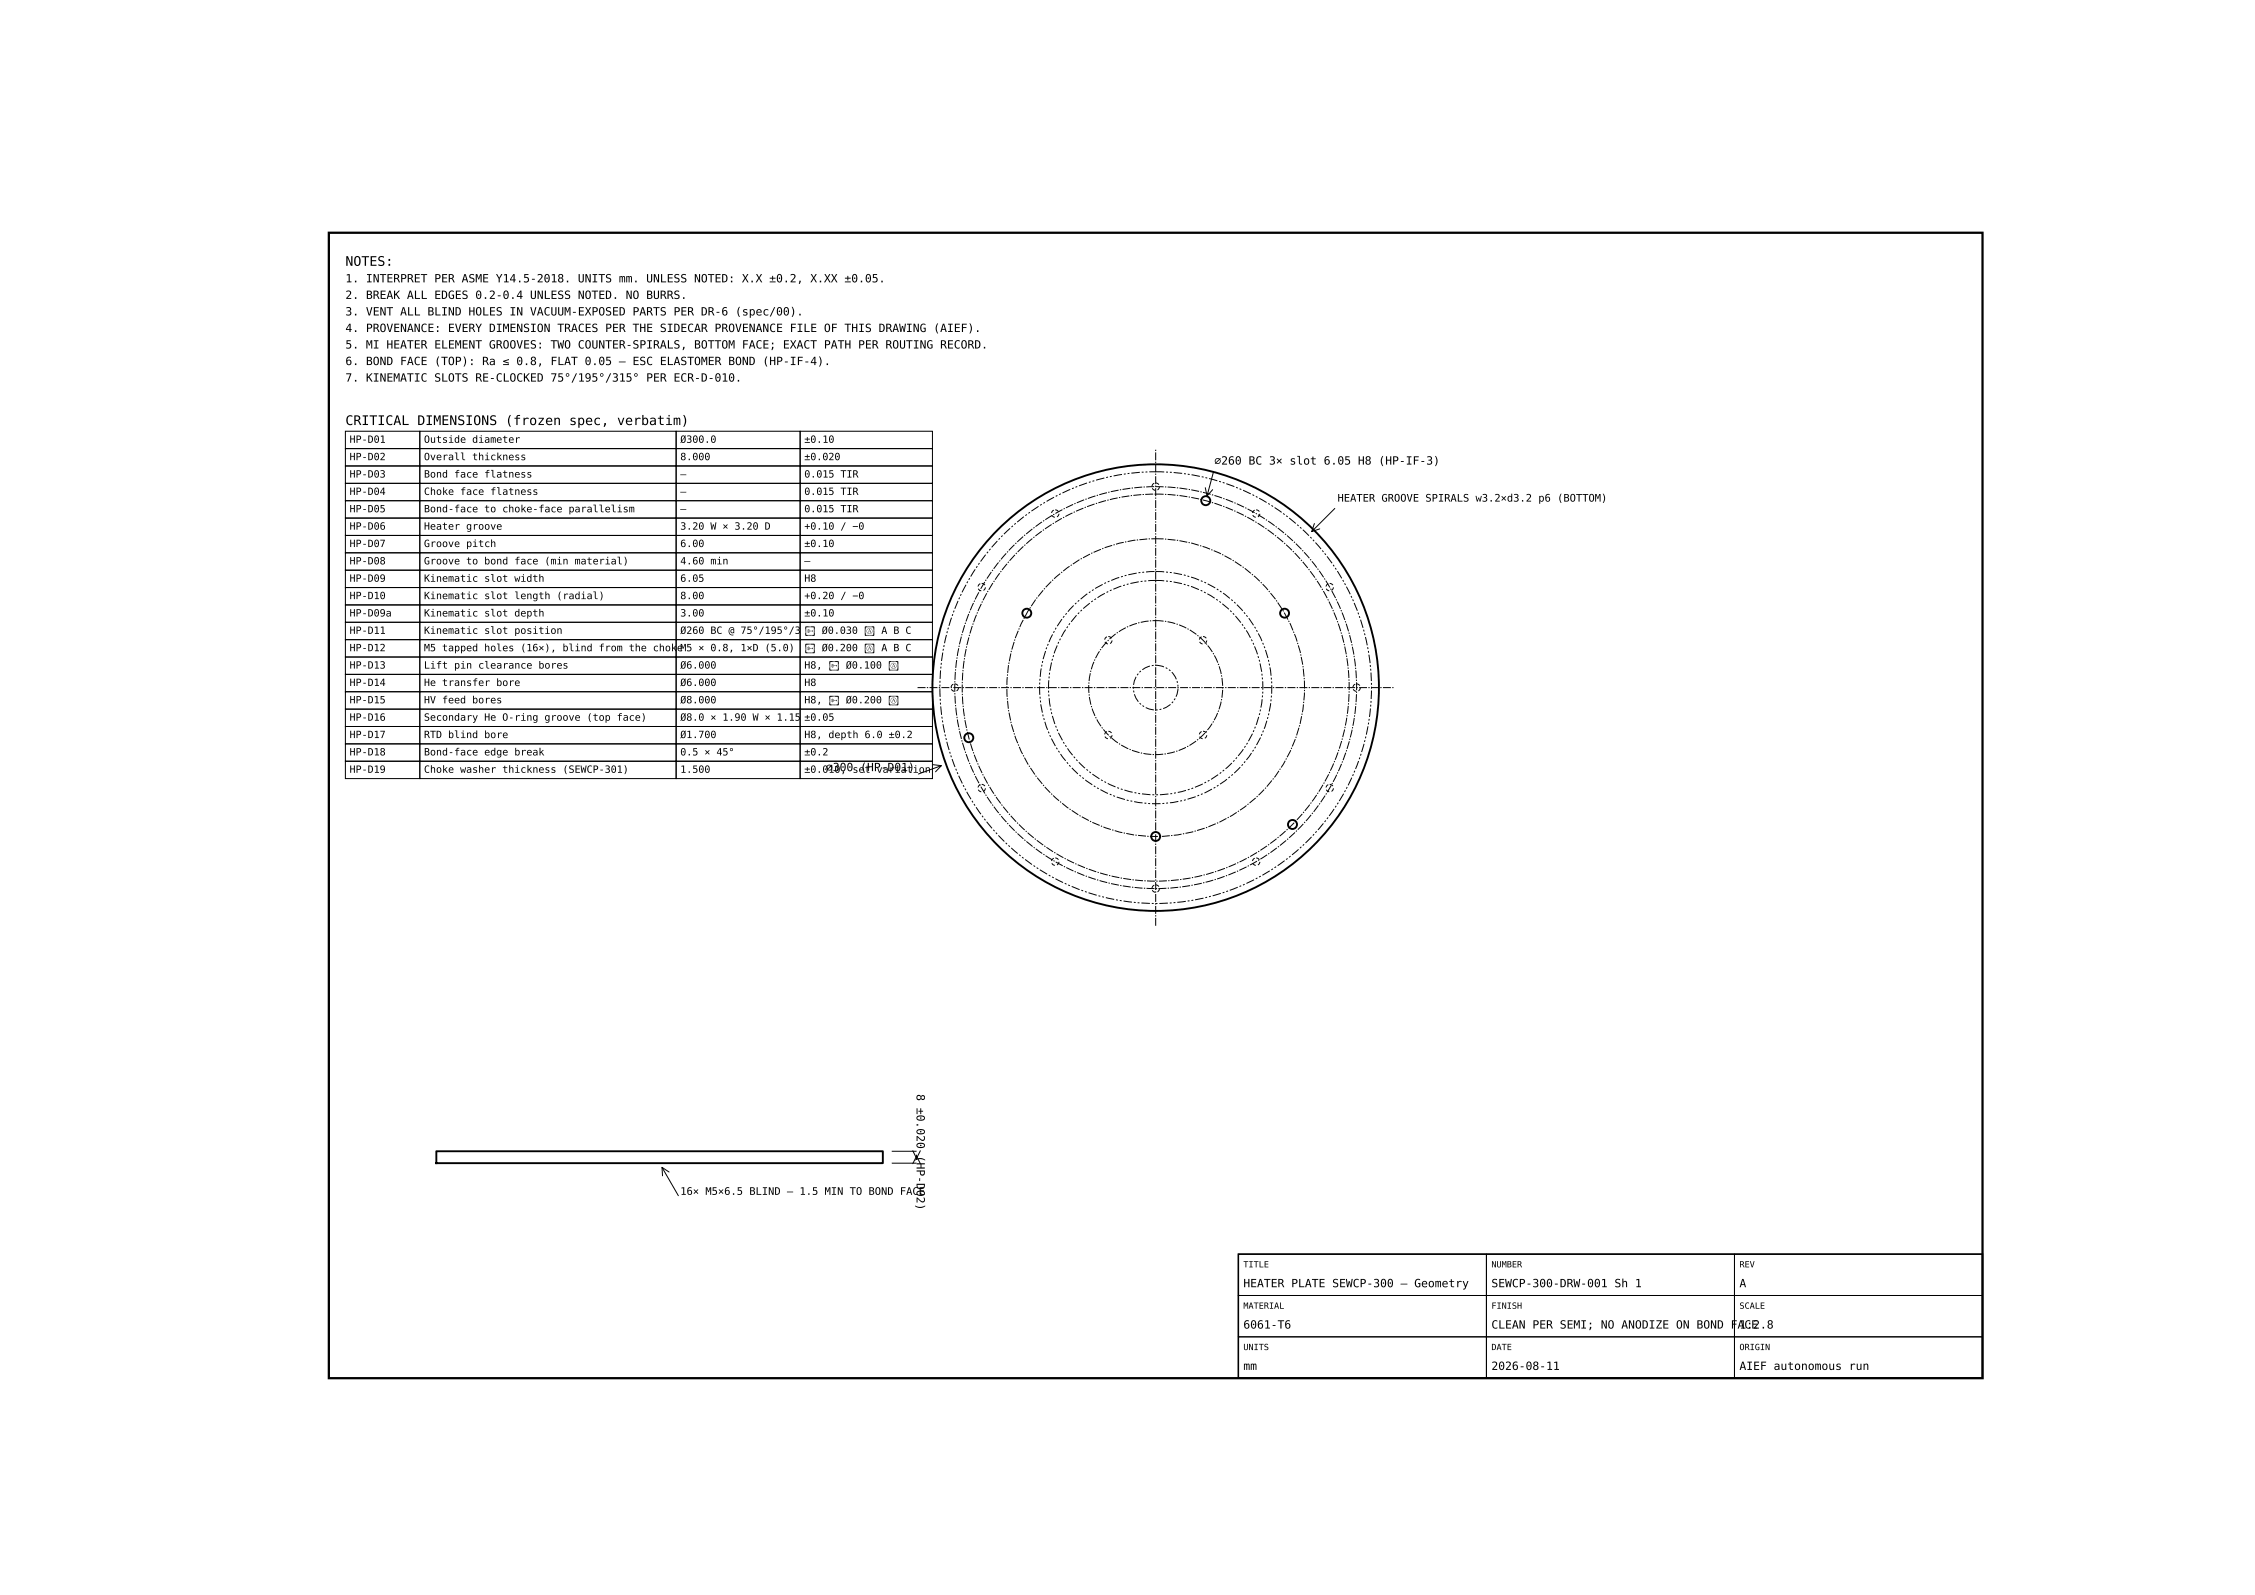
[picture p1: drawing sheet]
<svg xmlns="http://www.w3.org/2000/svg" width="420mm" height="297mm" viewBox="0 0 420 297" stroke-linecap="round" stroke-linejoin="round" font-family="sans-serif">
<defs><g id="words">
<g font-size="2.5">
<text x="64.3" y="49.5">NOTES:</text>
<text x="64.3" y="79.1">CRITICAL DIMENSIONS (frozen spec, verbatim)</text>
</g>
<g font-size="2.1">
<text x="64.3" y="52.6">1. INTERPRET PER ASME Y14.5-2018. UNITS mm. UNLESS NOTED: X.X ±0.2, X.XX ±0.05.</text>
<text x="64.3" y="55.7">2. BREAK ALL EDGES 0.2-0.4 UNLESS NOTED. NO BURRS.</text>
<text x="64.3" y="58.7">3. VENT ALL BLIND HOLES IN VACUUM-EXPOSED PARTS PER DR-6 (spec/00).</text>
<text x="64.3" y="61.8">4. PROVENANCE: EVERY DIMENSION TRACES PER THE SIDECAR PROVENANCE FILE OF THIS DRAWING (AIEF).</text>
<text x="64.3" y="64.9">5. MI HEATER ELEMENT GROOVES: TWO COUNTER-SPIRALS, BOTTOM FACE; EXACT PATH PER ROUTING RECORD.</text>
<text x="64.3" y="68">6. BOND FACE (TOP): Ra ≤ 0.8, FLAT 0.05 — ESC ELASTOMER BOND (HP-IF-4).</text>
<text x="64.3" y="71.1">7. KINEMATIC SLOTS RE-CLOCKED 75°/195°/315° PER ECR-D-010.</text>
<text x="226.2" y="86.5">⌀260 BC 3× slot 6.05 H8 (HP-IF-3)</text>
<text x="153.8" y="143.6">⌀300 (HP-D01)</text>
<text x="170.7" y="203.7" transform="rotate(90 170.7 203.7)">8 ±0.020 (HP-D02)</text>
<text x="231.6" y="239.7">HEATER PLATE SEWCP-300 — Geometry</text>
<text x="277.8" y="239.7">SEWCP-300-DRW-001 Sh 1</text>
<text x="324" y="239.7">A</text>
<text x="231.6" y="247.4">6061-T6</text>
<text x="277.8" y="247.4">CLEAN PER SEMI; NO ANODIZE ON BOND FACE</text>
<text x="324" y="247.4">1:2.8</text>
<text x="231.6" y="255.1">mm</text>
<text x="277.8" y="255.1">2026-08-11</text>
<text x="324" y="255.1">AIEF autonomous run</text>
</g>
<g font-size="1.9">
<text x="65.1" y="82.5">HP-D01</text>
<text x="79" y="82.5">Outside diameter</text>
<text x="126.7" y="82.5">Ø300.0</text>
<text x="149.8" y="82.5">±0.10</text>
<text x="65.1" y="85.7">HP-D02</text>
<text x="65.1" y="88.9">HP-D03</text>
<text x="79" y="85.7">Overall thickness</text>
<text x="79" y="88.9">Bond face flatness</text>
<text x="126.7" y="85.7">8.000</text>
<text x="126.7" y="88.9">—</text>
<text x="149.8" y="85.7">±0.020</text>
<text x="149.8" y="88.9">0.015 TIR</text>
<text x="65.1" y="92.2">HP-D04</text>
<text x="65.1" y="95.4">HP-D05</text>
<text x="79" y="92.2">Choke face flatness</text>
<text x="79" y="95.4">Bond-face to choke-face parallelism</text>
<text x="126.7" y="92.2">—</text>
<text x="126.7" y="95.4">—</text>
<text x="149.8" y="92.2">0.015 TIR</text>
<text x="149.8" y="95.4">0.015 TIR</text>
<text x="249.1" y="93.4">HEATER GROOVE SPIRALS w3.2×d3.2 p6 (BOTTOM)</text>
<text x="65.1" y="98.6">HP-D06</text>
<text x="65.1" y="101.9">HP-D07</text>
<text x="79" y="98.6">Heater groove</text>
<text x="79" y="101.9">Groove pitch</text>
<text x="126.7" y="98.6">3.20 W × 3.20 D</text>
<text x="126.7" y="101.9">6.00</text>
<text x="149.8" y="98.6">+0.10 / −0</text>
<text x="149.8" y="101.9">±0.10</text>
<text x="65.1" y="105.1">HP-D08</text>
<text x="79" y="105.1">Groove to bond face (min material)</text>
<text x="126.7" y="105.1">4.60 min</text>
<text x="149.8" y="105.1">—</text>
<text x="65.1" y="108.3">HP-D09</text>
<text x="65.1" y="111.6">HP-D10</text>
<text x="79" y="108.3">Kinematic slot width</text>
<text x="79" y="111.6">Kinematic slot length (radial)</text>
<text x="126.7" y="108.3">6.05</text>
<text x="126.7" y="111.6">8.00</text>
<text x="149.8" y="108.3">H8</text>
<text x="149.8" y="111.6">+0.20 / −0</text>
<text x="65.1" y="114.8">HP-D09a</text>
<text x="65.1" y="118">HP-D11</text>
<text x="79" y="114.8">Kinematic slot depth</text>
<text x="79" y="118">Kinematic slot position</text>
<text x="126.7" y="114.8">3.00</text>
<text x="126.7" y="118">Ø260 BC @ 75°/195°/3</text>
<text x="149.8" y="114.8">±0.10</text>
<text x="149.8" y="118">⌖ Ø0.030 Ⓜ A B C</text>
<text x="65.1" y="121.3">HP-D12</text>
<text x="65.1" y="124.5">HP-D13</text>
<text x="79" y="121.3">M5 tapped holes (16×), blind from the chokeM5 × 0.8, 1×D (5.0)</text>
<text x="79" y="124.5">Lift pin clearance bores</text>
<text x="126.7" y="124.5">Ø6.000</text>
<text x="149.8" y="121.3">⌖ Ø0.200 Ⓜ A B C</text>
<text x="149.8" y="124.5">H8, ⌖ Ø0.100 Ⓜ</text>
<text x="65.1" y="127.7">HP-D14</text>
<text x="65.1" y="131">HP-D15</text>
<text x="79" y="127.7">He transfer bore</text>
<text x="79" y="131">HV feed bores</text>
<text x="126.7" y="127.7">Ø6.000</text>
<text x="126.7" y="131">Ø8.000</text>
<text x="149.8" y="127.7">H8</text>
<text x="149.8" y="131">H8, ⌖ Ø0.200 Ⓜ</text>
<text x="65.1" y="134.2">HP-D16</text>
<text x="65.1" y="137.4">HP-D17</text>
<text x="79" y="134.2">Secondary He O-ring groove (top face)</text>
<text x="79" y="137.4">RTD blind bore</text>
<text x="126.7" y="134.2">Ø8.0 × 1.90 W × 1.15</text>
<text x="126.7" y="137.4">Ø1.700</text>
<text x="149.8" y="134.2">±0.05</text>
<text x="149.8" y="137.4">H8, depth 6.0 ±0.2</text>
<text x="65.1" y="140.7">HP-D18</text>
<text x="65.1" y="143.9">HP-D19</text>
<text x="79" y="140.7">Bond-face edge break</text>
<text x="79" y="143.9">Choke washer thickness (SEWCP-301)</text>
<text x="126.7" y="140.7">0.5 × 45°</text>
<text x="126.7" y="143.9">1.500</text>
<text x="149.8" y="140.7">±0.2</text>
<text x="149.8" y="143.9">±0.010, set variation</text>
<text x="126.7" y="222.5">16× M5×6.5 BLIND — 1.5 MIN TO BOND FACE</text>
</g>
<g font-size="1.6">
<text x="231.6" y="236">TITLE</text>
<text x="277.8" y="236">NUMBER</text>
<text x="324" y="236">REV</text>
<text x="231.6" y="243.7">MATERIAL</text>
<text x="277.8" y="243.7">FINISH</text>
<text x="324" y="243.7">SCALE</text>
<text x="231.6" y="251.4">UNITS</text>
<text x="277.8" y="251.4">DATE</text>
<text x="324" y="251.4">ORIGIN</text>
</g>
</g></defs>
<path d="M61.2 43.3h308v213.3h-308z" fill="none" stroke="#000" stroke-width=".42"/>
<g fill="none" stroke="#000" stroke-width=".35">
<path d="M81.3 214.4h83.1v2.2h-83.1z"/>
<circle cx="224.6" cy="93.2" r=".84"/>
<circle cx="191.2" cy="114.2" r=".83"/>
<circle cx="239.3" cy="114.2" r=".83"/>
<circle cx="180.4" cy="137.4" r=".84"/>
<circle cx="215.2" cy="128" r="41.6"/>
<circle cx="215.3" cy="155.8" r=".83"/>
<circle cx="240.7" cy="153.5" r=".84"/>
</g>
<g fill="none" stroke="#000" stroke-width=".19" stroke-dasharray="1.5 .2 .2 .2" stroke-linecap="butt">
<path d="M170.9 128h88.7M215.2 172.4v-88.7"/>
<circle cx="215.2" cy="128" r="37.4"/>
<circle cx="215.2" cy="128" r="36"/>
<circle cx="215.2" cy="128" r="12.5"/>
<circle cx="215.2" cy="128" r="27.7"/>
</g>
<g fill="none" stroke="#000" stroke-width=".19" stroke-dasharray=".7 .4" stroke-linecap="butt">
<circle cx="196.5" cy="95.6" r=".69"/>
<circle cx="215.2" cy="90.6" r=".69"/>
<circle cx="234" cy="95.6" r=".69"/>
<circle cx="182.8" cy="109.3" r=".69"/>
<circle cx="206.4" cy="119.2" r=".69"/>
<circle cx="224.1" cy="119.2" r=".69"/>
<circle cx="247.7" cy="109.3" r=".69"/>
<circle cx="177.8" cy="128" r=".69"/>
<circle cx="206.4" cy="136.9" r=".69"/>
<circle cx="224.1" cy="136.9" r=".69"/>
<circle cx="252.7" cy="128" r=".69"/>
<circle cx="182.8" cy="146.8" r=".69"/>
<circle cx="247.7" cy="146.8" r=".69"/>
<circle cx="196.5" cy="160.4" r=".69"/>
<circle cx="215.2" cy="165.5" r=".69"/>
<circle cx="234" cy="160.4" r=".69"/>
</g>
<g fill="none" stroke="#000" stroke-width=".19" stroke-dasharray="1.6 .4 .4 .4 .4 .4" stroke-linecap="butt">
<circle cx="215.2" cy="128" r="20"/>
<circle cx="215.2" cy="128" r="21.6"/>
<circle cx="215.2" cy="128" r="4.2"/>
<circle cx="215.2" cy="128" r="40.2"/>
</g>
<g fill="none" stroke="#000" stroke-width=".19">
<path d="M64.3 80.3h13.9v3.2h-13.9zM64.3 83.5h13.9v3.3h-13.9zM64.3 86.8h13.9v3.2h-13.9zM64.3 90h13.9v3.2h-13.9zM64.3 93.2h13.9v3.3h-13.9zM64.3 96.5h13.9v3.2h-13.9zM64.3 99.7h13.9v3.2h-13.9zM78.2 80.3h47.7v3.2h-47.7zM78.2 83.5h47.7v3.3h-47.7zM78.2 86.8h47.7v3.2h-47.7zM78.2 90h47.7v3.2h-47.7zM78.2 93.2h47.7v3.3h-47.7z"/>
<path d="M78.2 96.5h47.7v3.2h-47.7zM78.2 99.7h47.7v3.2h-47.7zM125.9 80.3h23.1v3.2h-23.1zM125.9 83.5h23.1v3.3h-23.1zM125.9 86.8h23.1v3.2h-23.1zM125.9 90h23.1v3.2h-23.1zM125.9 93.2h23.1v3.3h-23.1zM125.9 96.5h23.1v3.2h-23.1zM125.9 99.7h23.1v3.2h-23.1zM149 80.3h24.7v3.2h-24.7zM149 83.5h24.7v3.3h-24.7zM149 86.8h24.7v3.2h-24.7z"/>
<path d="M149 90h24.7v3.2h-24.7zM149 93.2h24.7v3.3h-24.7zM149 96.5h24.7v3.2h-24.7zM149 99.7h24.7v3.2h-24.7zM224.5 90.8l.3 1.6 1.1-1.2M226 88l-1.2 4.4M244.8 97.5l-.5 1.5 1.5-.5M248.6 94.7l-4.3 4.3M64.3 102.9h13.9v3.3h-13.9zM64.3 106.2h13.9v3.2h-13.9zM64.3 109.4h13.9v3.2h-13.9zM64.3 112.6h13.9v3.3h-13.9z"/>
<path d="M64.3 115.9h13.9v3.2h-13.9zM64.3 119.1h13.9v3.2h-13.9zM78.2 102.9h47.7v3.3h-47.7zM78.2 106.2h47.7v3.2h-47.7zM78.2 109.4h47.7v3.2h-47.7zM78.2 112.6h47.7v3.3h-47.7zM78.2 115.9h47.7v3.2h-47.7zM78.2 119.1h47.7v3.2h-47.7zM125.9 102.9h23.1v3.3h-23.1zM125.9 106.2h23.1v3.2h-23.1zM125.9 109.4h23.1v3.2h-23.1zM125.9 112.6h23.1v3.3h-23.1z"/>
<path d="M125.9 115.9h23.1v3.2h-23.1zM125.9 119.1h23.1v3.2h-23.1zM149 102.9h24.7v3.3h-24.7zM149 106.2h24.7v3.2h-24.7zM149 109.4h24.7v3.2h-24.7zM149 112.6h24.7v3.3h-24.7zM149 115.9h24.7v3.2h-24.7zM149 119.1h24.7v3.2h-24.7zM64.3 122.3h13.9v3.3h-13.9zM64.3 125.6h13.9v3.2h-13.9zM64.3 128.8h13.9v3.2h-13.9zM64.3 132h13.9v3.3h-13.9z"/>
<path d="M64.3 135.3h13.9v3.2h-13.9zM64.3 138.5h13.9v3.2h-13.9zM78.2 122.3h47.7v3.3h-47.7zM78.2 125.6h47.7v3.2h-47.7zM78.2 128.8h47.7v3.2h-47.7zM78.2 132h47.7v3.3h-47.7zM78.2 135.3h47.7v3.2h-47.7zM78.2 138.5h47.7v3.2h-47.7zM125.9 122.3h23.1v3.3h-23.1zM125.9 125.6h23.1v3.2h-23.1zM125.9 128.8h23.1v3.2h-23.1zM125.9 132h23.1v3.3h-23.1z"/>
<path d="M125.9 135.3h23.1v3.2h-23.1zM125.9 138.5h23.1v3.2h-23.1zM149 122.3h24.7v3.3h-24.7zM149 125.6h24.7v3.2h-24.7zM149 128.8h24.7v3.2h-24.7zM149 132h24.7v3.3h-24.7zM149 135.3h24.7v3.2h-24.7zM149 138.5h24.7v3.2h-24.7zM64.3 141.7h13.9v3.3h-13.9zM78.2 141.7h47.7v3.3h-47.7zM125.9 141.7h23.1v3.3h-23.1zM149 141.7h24.7v3.3h-24.7z"/>
<path d="M173.8 142.4l1.5 .2-1.1 1.1M175.3 142.6l-4.2 1.5M123.3 217.4l3 5.2M124.6 218.2l-1.3-.8 .1 1.5M166.1 216.6h4.6M166.1 214.4h4.6M170 214.3l.7 1.4 .7-1.4M170 216.7l.7-1.4 .7 1.4M170.7 215.1v.6M170.7 215.3v.6M230.7 233.5h46.2v7.7h-46.2zM276.9 233.5h46.2v7.7h-46.2z"/>
<path d="M323.1 233.5h46.1v7.7h-46.1zM230.7 241.2h46.2v7.7h-46.2zM230.7 248.9h46.2v7.7h-46.2zM276.9 241.2h46.2v7.7h-46.2zM276.9 248.9h46.2v7.7h-46.2zM323.1 241.2h46.1v7.7h-46.1zM323.1 248.9h46.1v7.7h-46.1z"/>
</g>
<path d="M230.7 233.5h138.5v23.1h-138.5z" fill="none" stroke="#000" stroke-width=".28"/>
<use href="#words"/>
</svg>
